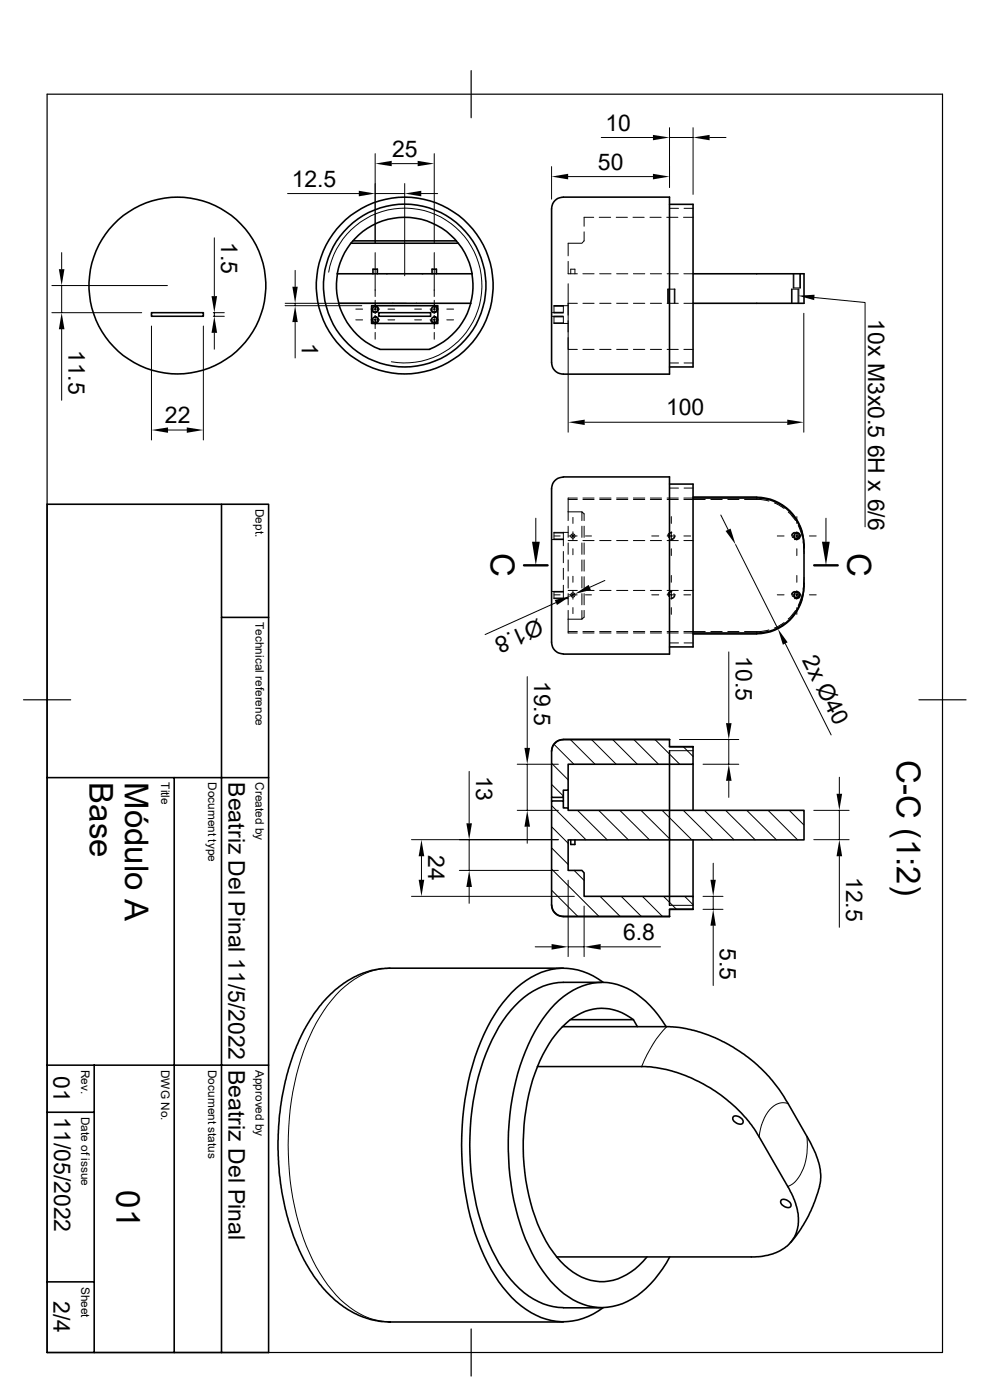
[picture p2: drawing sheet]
<svg xmlns="http://www.w3.org/2000/svg" width="210mm" height="297mm" viewBox="0 0 210 297" stroke-linecap="round" stroke-linejoin="round" font-family="sans-serif">
<defs><g id="words">
<g font-size="7">
<text x="104.1" y="117.3" transform="rotate(90 104.1 117.3)">C</text>
<text x="179.8" y="117.3" transform="rotate(90 179.8 117.3)">C</text>
<text x="190.2" y="161.2" transform="rotate(90 190.2 161.2)">C-C (1:2)</text>
<text x="19" y="165.9" transform="rotate(90 19 165.9)">Base</text>
<text x="26.5" y="165.9" transform="rotate(90 26.5 165.9)">Módulo A</text>
<text x="24.7" y="252.6" transform="rotate(90 24.7 252.6)">01</text>
</g>
<g font-size="4.9">
<text x="128.4" y="27.7">10</text>
<text x="83.2" y="33.2">25</text>
<text x="126.8" y="36">50</text>
<text x="61.9" y="39.6">12.5</text>
<text x="46.9" y="51.4" transform="rotate(90 46.9 51.4)">1.5</text>
<text x="184.2" y="67.7" transform="rotate(90 184.2 67.7)">10x M3x0.5 6H x 6/6</text>
<text x="14.6" y="74.2" transform="rotate(90 14.6 74.2)">11.5</text>
<text x="64" y="72.7" transform="rotate(90 64 72.7)">1</text>
<text x="35" y="89.8">22</text>
<text x="141.3" y="88.1">100</text>
<text x="114.3" y="131.2" transform="rotate(156 114.3 131.2)">Ø1.8</text>
<text x="156.1" y="139.2" transform="rotate(90 156.1 139.2)">10.5</text>
<text x="170.1" y="140.1" transform="rotate(63 170.1 140.1)">2x Ø40</text>
<text x="113.3" y="144.4" transform="rotate(90 113.3 144.4)">19.5</text>
<text x="48.5" y="165.9" transform="rotate(90 48.5 165.9)">Beatriz Del Pinal 11/5/2022</text>
<text x="101" y="164.5" transform="rotate(90 101 164.5)">13</text>
<text x="90.8" y="181.5" transform="rotate(90 90.8 181.5)">24</text>
<text x="179.5" y="186" transform="rotate(90 179.5 186)">12.5</text>
<text x="132.2" y="199.4">6.8</text>
<text x="152.7" y="201.1" transform="rotate(90 152.7 201.1)">5.5</text>
<text x="48.5" y="226.9" transform="rotate(90 48.5 226.9)">Beatriz Del Pinal</text>
<text x="11.3" y="228.2" transform="rotate(90 11.3 228.2)">01</text>
<text x="11.5" y="236.9" transform="rotate(90 11.5 236.9)">11/05/2022</text>
<text x="11.3" y="276.1" transform="rotate(90 11.3 276.1)">2/4</text>
</g>
<g font-size="2.5">
<text x="54.2" y="108" transform="rotate(90 54.2 108)">Dept.</text>
<text x="54.2" y="132" transform="rotate(90 54.2 132)">Technical reference</text>
<text x="34.2" y="165.9" transform="rotate(90 34.2 165.9)">Title</text>
<text x="44.2" y="165.9" transform="rotate(90 44.2 165.9)">Document type</text>
<text x="54.2" y="165.9" transform="rotate(90 54.2 165.9)">Created by</text>
<text x="17.2" y="227" transform="rotate(90 17.2 227)">Rev.</text>
<text x="34.2" y="226.9" transform="rotate(90 34.2 226.9)">DWG No.</text>
<text x="44.2" y="226.9" transform="rotate(90 44.2 226.9)">Document status</text>
<text x="54.2" y="226.9" transform="rotate(90 54.2 226.9)">Approved by</text>
<text x="17.2" y="236.9" transform="rotate(90 17.2 236.9)">Date of issue</text>
<text x="17.2" y="273" transform="rotate(90 17.2 273)">Sheet</text>
</g>
</g></defs>
<g fill="none" stroke="#000" stroke-width=".34">
<path d="M71.6 58.1l-.1 1a13.2 13.2 0 0 0 .4 5.2M74.5 51.6h22.7M74.9 51.1h21.9M76.1 49.9a14.5 14.5 0 0 1 24.1 8.2h-28.7a14.2 14.2 0 0 1 4.6-8.2zM79.1 58.1v-1h1v1M91.7 58.1v-1h.9v1M100.1 58.1l.1 1a13.2 13.2 0 0 1-.4 5.2M117.7 42.5l.7-.4 1.1-.3h22.5v37.6h-22.5a2.6 2.6 0 0 1-2.5-3.2v-30.6a4.2 4.2 0 0 1 .7-3.1zM142 43.3h5v34.6h-5M147 58.1h23.6v6.2h-23.6M32.1 66.3h11v.8h-11zM71.8 64.3a14.5 14.5 0 0 0 8.8 9.8"/>
<path d="M71.8 64.3h28.1a14.5 14.5 0 0 1-8.8 9.8M78.8 64.9h14.1v3.7h-14.1zM80.3 66.3h11.1v.8h-11.1zM80.6 74.1h10.5M10 107h47v179.9h-47zM47 107v179.9M119.5 101.2h22.5v37.6h-22.5M119.5 101.2a2.59 2.59 0 0 0-2.5 3.2v29.9a5 5 0 0 0 .7 3.7l.7 .5 1.1 .2M142 102.7h5v34.5h-5M147 105.7h13.5a10.1 10.1 0 0 1 10.1 10.5v-.7M147 105.5h13.5M160.5 105.5a10 10 0 0 1 10 10"/>
<path d="M170.6 116.2v7.5M47 131h10M147 134.5h13.5M170.5 124.5a10 10 0 0 1-10 10M170.6 123.7v.8M170.6 123.7a10.1 10.1 0 0 1-10.1 10.6h-13.5M117.9 157.6l.5-.5 1-.2h22.6v1.5h5v3.7h-26.5v5.5h-1v1.6h-2.5v-9.8a2.6 2.6 0 0 1 .9-1.8zM142 158.4h5.1M142 159.3v32.8M142.1 156.9h-22.6a2.46 2.46 0 0 0-2.5 2.5M10 165h47M37 165v121.9"/>
<path d="M117 169.2v.7M117 169.9h2.5v1.5h1v.5h50.1v6.3h-50.1v6.5h2.9l.5 .5v5h23.1v2.7h-5v1.5h-22.5a2.61 2.61 0 0 1-2.5-2.5zM119.5 169.2v.7M120.5 167.6v3.8M121.1 178.2v1h.9v-1M147 178.2v12M147 162.1v9.8M117 191.9a2.46 2.46 0 0 0 2.5 2.5h22.6M142 192.9h5.1M119.3 217.8a30.5 30.5 0 0 0-7.5 16 46 46 0 0 0 3.4 28.4 17.8 17.8 0 0 0 9.1 9.1 10.7 10.7 0 0 0 11.3-2.9l1.6-1.7M119.3 217.8h22.5a31.8 31.8 0 0 1 25.2 16l4.2 7.3a16.8 16.8 0 0 1 2.9 9.1 27.9 27.9 0 0 1-6.4 13.4M119.5 205.4h-36.8a19.1 19.1 0 0 0-14.6 7.8l-2 2.7a48.6 48.6 0 0 0-7 24.4l-.1 3.5 .1 3 .7 6 1.4 6.2 1.1 3.4 .9 2.2a27.5 27.5 0 0 0 12 14 16.6 16.6 0 0 0 7.2 1.9h37.1"/>
<path d="M121 216.3h13.4M127.7 208.4h-8.2a14.9 14.9 0 0 0-11.1 5.9 40.1 40.1 0 0 0-8 19.4 54.9 54.9 0 0 0 4 31.6 21.8 21.8 0 0 0 10.8 11.3 12.5 12.5 0 0 0 4.3 .8M128 208.4a13.5 13.5 0 0 0-17.5 .4 32.9 32.9 0 0 0-9.7 15.5 61.8 61.8 0 0 0 1.2 40.5 27.4 27.4 0 0 0 10.6 13.7 13.3 13.3 0 0 0 15.4-1.1M134.4 216.3l.8 1.5M134.4 216.3a10.6 10.6 0 0 0-14.3 .8l-.8 .7M141.3 217.8a19.4 19.4 0 0 0-10.3-8.9 13 13 0 0 0-12.4 3.3 33.4 33.4 0 0 0-8.8 15.6 57.5 57.5 0 0 0 1.7 35.1 27.3 27.3 0 0 0 9.1 12.2 12.3 12.3 0 0 0 15.5-.9 24 24 0 0 0 6-7.5M10 236h10M10 226h47M20 226v60.9M114 226.3h22.1a31.2 31.2 0 0 1 21.5 10.3l1.3 1.4 1.5 2.1 6.7 11.7a12.3 12.3 0 0 1 2 9.1 8 8 0 0 1-7 5.5l-2 .3h-42M155.6 236.9a1.49 1.49 0 0 1 2 1.3 1.38 1.38 0 0 1-2.1-.6l-.1-.4zM165.8 254.6a1.49 1.49 0 0 1 2 1.3 1.38 1.38 0 0 1-2.1-.6l-.1-.4z"/>
<path d="M10 271.9h10M119.5 277.5h8.2"/>
<circle cx="37.6" cy="60.6" r="18.8"/>
<circle cx="79.6" cy="65.6" r=".59"/>
<circle cx="79.6" cy="67.9" r=".59"/>
<circle cx="85.8" cy="60.6" r="17.3"/>
<circle cx="85.9" cy="60.6" r="18.8"/>
<circle cx="92.1" cy="65.6" r=".59"/>
<circle cx="92.1" cy="67.9" r=".59"/>
<circle cx="169" cy="113.7" r=".59"/>
<circle cx="169" cy="126.2" r=".59"/>
</g>
<g fill="none" stroke="#000" stroke-width=".21">
<path d="M79.6 32.6v18.9M83.1 34.7h5.5M85.9 38.9v19.6M92.1 32.6v18.9M117 35.3v6.9M120.5 37.5h18M127.6 29.2h10.9M142 27.1v12.7M142 29.2h5M147 27.1v14.1M150.5 29.2h3.5M13.1 53.6v3.5"/>
<path d="M45.5 50.5v12.3M61 41.1h15.1M62.6 57.4v3.4M69.7 57.7a16.4 16.4 0 0 1 19-13.3 16.4 16.4 0 0 1 13.3 19.1 16.4 16.4 0 0 1-19 13.3M79.6 53.6v9.3M79.6 41.1h6.3M89.4 41.1h3.4M92.1 53.6v9.3M120.5 55.5v2.6h2M121.1 58.1v-1h.9v1M123.7 58.1h2.3M123.9 49.2v1.9l-.5 .5h-2.9v2.7"/>
<path d="M125.9 46.1h-2v1.9M127.1 46.1h2.4M127.2 58.1h2.4M130.7 46.1h2.4M130.8 58.1h2.4M134.3 46.1h2.4M134.4 58.1h2.4M137.9 46.1h2.4M138 58.1h2.3M141.4 46.1h2.4M141.5 58.1h2.4M142 44.2h1.9"/>
<path d="M145 46.1h2M145.1 58.1h1.9M145.1 44.2h1.9M168.3 58.1v3h1.5v-3M168.4 58.1v3M169.7 58.1v3M11 66.3h19.1M11 60.6h24.5M13.1 60.6v5.7M13.1 69.8v15.1M32.1 69.2v24.1M43.1 69.2v24.1"/>
<path d="M45.3 66.3h2.3M45.3 67.1h2.3M45.5 66.3v.8M45.5 70.6v3.5M60.5 64.3h25.7M60.5 64.9h16.3M62.6 64.3v.6M62.6 68.3v7.6M75.5 65.6h1.4M75.5 67.9h1.4M78.7 65.6h1.8M78.7 67.9h1.8"/>
<path d="M78.9 68l.1 .4 .4 .2M79.5 67.1a.76 .76 0 0 1 .8 .6 .76 .76 0 0 1-.5 .9M79.6 63.7v2.8M79.6 66.9v2.8M79.6 70.5v1.5M79.8 64.9a.75 .75 0 0 1 .3 1.3 .75 .75 0 0 1-1.2-.4M82.3 65.6h1.4M82.3 67.9h1.4M88 65.6h1.4M88 67.9h1.4M91.2 65.6h1.8M91.2 67.9h1.8"/>
<path d="M91.4 65.7a.75 .75 0 0 0 .7 .7 .75 .75 0 0 0 .7-.6M91.4 68l.2 .4 .3 .2M92 67.1l.5 .1 .3 .5M92.1 63.7v2.8M92.1 66.9v2.8M92.1 70.5v1.5M92.3 64.9l.4 .2 .1 .3M92.8 68l-.1 .4-.4 .2M94.8 65.6h1.4M94.8 67.9h1.4M117 66.3h2.5M117 67.1h2.5"/>
<path d="M117.5 67.1v1.5h3M117.5 66.3h2M117.5 65h2M117.5 68.5h2M117.5 67.2h2M119.5 64.8h-2v1.6h2M119.5 67.3v1.3M120.5 71.6v2.5h2M120.5 68v2.4M120.5 64.9h-1v1.2M120.5 60.2v31.5M122.5 64.3h-2v2.5"/>
<path d="M123.7 64.3h2.3M123.7 74.1h2.3M127.2 64.3h2.4M127.2 74.1h2.4M130.8 64.3h2.4M130.8 74.1h2.4M134.4 64.3h2.4M134.4 74.1h2.4M138 64.3h2.3M138 74.1h2.3M141.5 64.3h2.4M141.5 74.1h2.4"/>
<path d="M141.6 64.3v-3h1.6v3M141.8 61.3v3M142 77h1.9M143 61.3v3M145.1 64.3h1.9M145.1 74.1h1.9M145.1 77h1.9M167.9 64.3v-3h1.6v3M168 61.3v3M169.3 61.3v3M170.5 66.5v25.2M172.8 63.1l10.7 1.1v47.6"/>
<path d="M35.6 91.2h4M124 89.6h43M113.7 109.9v5M117 114.5h2.5M117.5 114.3h2M117.5 113.1h2M117.6 113.7h1.2M119.5 112.9v2.9M119.5 117v2.4M120.5 108.6v1.8M120.5 111.6v2.4M120.5 115.2v2.4"/>
<path d="M120.5 118.8v2.4M120.5 114.7h2M120.5 112.9h-3v1.6M120.5 106h2M120.5 108.6h2.9M120.6 113.7h1.8M121.5 109.8v1.2M121.5 112.8v1.8M121.5 116.4v1.3M122.5 105.7h-2v2.9M123.4 111.6v2.4M123.4 115.2v2.4"/>
<path d="M123.4 118.8v2.4M123.4 110.4v-1.8l.5 .4v1.4M123.7 105.7h2.3M123.7 114.7h2.3M123.7 106h2.3M123.9 118.8v2.4M123.9 115.2v2.4M123.9 111.6v2.4M124.2 113.7h1.3M127.2 105.7h2.4M127.2 114.7h2.4M127.2 106h2.4"/>
<path d="M130.8 105.7h2.4M130.8 114.7h2.4M130.8 106h2.4M134.4 105.7h2.4M134.4 114.7h2.4M134.4 106h2.4M138 105.7h2.3M138 114.7h2.3M138 106h2.3M138.3 113.7h1.4M141.5 105.7h2.4M141.5 114.7h2.4"/>
<path d="M141.5 113.7h1.8M141.5 106h2.4M142 103.5h1.9M142.4 109.6v1.4M142.4 112.8v1.8M142.4 116.4v1.5M142.4 113.1a.66 .66 0 0 0-.5 .9M142.5 112.9a.8 .8 0 0 0-.9 .7M143 113.4a.61 .61 0 0 1-.6 .9M143.2 113.8a.8 .8 0 0 1-.9 .7M145.1 113.7h1.4M145.1 105.7h1.9"/>
<path d="M145.1 114.7h1.9M145.1 106h4.5M145.1 103.5h1.9M150.8 106h2.4M152.9 109.3l1.6 3.1M154.4 106h2.4M156 115.5l9 17.9M157.9 106h3.4l1.8 .3M164.3 106.7l2 1.2M164.9 113.7h1.4M167.2 108.6l1.5 1.8M168.1 113.7h1.8"/>
<path d="M168.7 113.1a.62 .62 0 0 0-.6 .9M168.8 112.9a.81 .81 0 0 0-.9 .7M168.9 112.9a.77 .77 0 0 1 .9 .7 .77 .77 0 0 1-.6 .9 .77 .77 0 0 1-.9-.7M169 109.6v1.4M169 112.8v1.8M169 116.4v1.5M169.2 113.4a.61 .61 0 0 1-.5 .9M169.3 111.5l.8 2.2M169.4 113.8a.74 .74 0 0 1-.9 .7M170.4 114.9l.2 2.6M171.7 113.7h1.4M175.2 109.9v5"/>
<path d="M117 125.5h2.5M117.5 125.5v1.5h2M117.5 126.9h2M117.5 125.6h2M117.6 126.2h1.2M117.9 127.8l-15 6.8M119.5 124.2v2.8h1M119.5 120.6v2.3M120.5 134h2M120.5 131.4h2.9M120.5 122.3v2.5M120.5 125.9v2.4"/>
<path d="M120.5 131.4v2.9h2M120.5 129.5v1.9M120.5 125.3h2M120.6 126.2h1.8M121.5 122.3v1.2M121.5 125.3v1.8M121.5 128.9v1.3M121.9 126l-.8 .4M123.4 122.3v2.5M123.4 125.9v2.4M123.4 129.5v1.9l.5-.5v-1.4M123.7 134h2.3"/>
<path d="M123.7 134.3h2.3M123.7 125.3h2.3M123.9 125.9v2.4M123.9 122.3v2.5M124.2 126.2h1.3M127.2 134h2.4M127.2 134.3h2.4M127.2 125.3h2.4M128.3 123.1l-3.2 1.5M130.8 134h2.4M130.8 134.3h2.4M130.8 125.3h2.4"/>
<path d="M134.4 134h2.4M134.4 134.3h2.4M134.4 125.3h2.4M138 134h2.3M138 134.3h2.3M138 125.3h2.3M138.3 126.2h1.4M141.5 134h2.4M141.5 126.2h1.8M141.5 134.3h2.4M141.5 125.3h2.4M142 136.4h1.9"/>
<path d="M142.4 122.1v1.4M142.4 125.3v1.8M142.4 128.9v1.4M142.4 125.6a.61 .61 0 0 0-.5 .9M142.5 125.5a.8 .8 0 0 0-.9 .6M143 125.9a.64 .64 0 0 1-.6 1M143.2 126.4a.8 .8 0 0 1-.9 .6M145.1 126.2h1.4M145.1 134h4.5M145.1 134.3h1.9M145.1 125.3h1.9M145.1 136.4h1.9"/>
<path d="M150.8 134h2.4M154.4 134h2.4M154.6 138.3v15.1M163.1 133.6l-1.8 .4h-3.4M164.9 126.2h1.4M166.3 132.1l-2 1.2M166.6 136.5l9.7 19.4M168.1 126.2h1.8M168.7 125.6a.58 .58 0 0 0-.6 .3 .58 .58 0 0 0 0 .6M168.7 129.5l-1.5 1.8M168.8 125.5a.81 .81 0 0 0-.9 .6M168.9 125.5a.77 .77 0 0 1 .9 .6 .77 .77 0 0 1-.6 .9 .77 .77 0 0 1-.9-.6"/>
<path d="M169 122.1v1.4M169 125.3v1.8M169 128.9v1.4M169.2 125.9a.64 .64 0 0 1-.5 1M169.4 126.4a.74 .74 0 0 1-.9 .6M170.1 126.2l-.8 2.3M170.6 122.5l-.2 2.6M171.7 126.2h1.4M111.8 143.6v15.1M117.5 157.9l4.3 4.2M121 156.9l5.2 5.2M125.5 156.9l5.2 5.2"/>
<path d="M130 156.9l5.2 5.2M134.5 156.9l5.2 5.2M138.9 156.9l5.3 5.2M142 159.3h5M144.1 156.9h12.6M144.9 158.4l2.1 2.1M154.6 156.9v5.2M99.5 163.7v11M99.5 178.1v6.6M109.7 171.9h8.7M109.7 162.1h8.7M111.8 162.1v9.8"/>
<path d="M111.8 175.4v3.5M117 161.9l3.5 3.5M117 166.4l2.5 2.5M117 170.9l7.3 7.2M117 175.4l3.5 3.5M117 179.9l3.5 3.5M118.4 178.1h-31.1M122.5 171.9l6.3 6.2M127 171.9l6.3 6.2M131.5 171.9l6.3 6.2M136 171.9l6.2 6.2M140.5 171.9l6.2 6.2"/>
<path d="M144.9 171.9l6.3 6.2M149.1 162.1h7.6M149.4 171.9l6.3 6.2M153.9 171.9l6.3 6.2M154.6 165.7v3.5M158.4 171.9l6.3 6.2M162.9 171.9l6.3 6.2M167.4 171.9l3.1 3.1M172.6 171.9h7.5M172.6 178.1h7.5M178.1 164.9v3.5M178.1 171.9v6.2"/>
<path d="M87.3 190.2h34.5M89.4 181.7v4.9M97.5 184.7h20.9M99.5 188.2v3.4M117 184.4l10 10M117 188.8l5.6 5.6M120.5 186.7v16.2M121.8 184.7l2.1 2.1M123.9 192.2v10.7M127.3 190.2l4.2 4.2M131.8 190.2l4.2 4.2M136.3 190.2l4.2 4.2"/>
<path d="M140.8 190.2l2.7 2.7M142 192.1h5M145.2 190.2l1.8 1.7M149.1 190.2h4.3M149.1 192.9h4.3M151.3 183.1v3.5M151.3 190.2v2.7M151.3 196.4v12.7M178.1 181.7v15M82.7 205.4a16.3 16.3 0 0 0-12.3 6.7 43.7 43.7 0 0 0-8.6 21.4 59.5 59.5 0 0 0 4.5 33.8 26 26 0 0 0 9.9 11.4 13.1 13.1 0 0 0 6.5 1.7M113.5 200.9h3.5M120.5 200.9h3.4"/>
<path d="M127.4 200.9h12.7M141.4 217.8a25.3 25.3 0 0 0-5.3 8.4M167.1 234.1a4 4 0 0 0-4.6 2.5l-1 2.1-.5 2.5M171.2 241.1a12.3 12.3 0 0 1-2.6 9.7l-1.5 .9"/>
<circle cx="121.5" cy="113.7" r=".46"/>
<circle cx="121.5" cy="126.2" r=".46"/>
</g>
<path d="M10 20h189.9v266.9h-189.9zM99.9 15v10M5 148.5h10M194.9 148.5h10M99.9 281.9v10" fill="none" stroke="#000" stroke-width=".25"/>
<path d="M111.2 119.9h5M172.7 119.9h5" fill="none" stroke="#000" stroke-width=".51"/>
<g fill="#000">
<path d="M79.6 34.7l3.5-.6v1.2zM88.6 34.1l3.5 .6-3.5 .6zM117 37.5l3.5-.6v1.2zM138.5 28.6l3.5 .6-3.5 .6zM138.5 36.9l3.5 .6-3.5 .6zM147 29.2l3.5-.6v1.2zM12.5 57.1h1.2l-.6 3.5zM76.1 40.5l3.5 .6-3.5 .6zM85.9 41.1l3.5-.6v1.2zM13.1 66.3l.6 3.5h-1.2zM45.5 67.1l.6 3.5h-1.2zM44.9 62.8h1.2l-.6 3.5z"/>
<path d="M62 60.8h1.2l-.6 3.5zM62.6 64.9l.6 3.4h-1.2zM169.3 62.7l3.5-.2-.1 1.2zM32.1 91.2l3.5-.5v1.1zM39.6 90.7l3.5 .5-3.5 .6zM120.5 89.6l3.5-.6v1.2zM167 89l3.5 .6-3.5 .6zM112.9 114.9h1.6l-.8 5zM153.9 112.6l1.1-.5 1 3.4zM174.4 114.9h1.6l-.8 5zM117.7 127.3l3.4-.9-2.9 2zM121.9 126l3-1.9 .4 1z"/>
<path d="M165 133.4l2.1 2.9-1 .5zM111.3 158.7h1.1l-.6 3.4zM154 153.4h1.2l-.6 3.5zM98.9 174.7h1.2l-.6 3.4zM111.8 171.9l.6 3.5h-1.1zM154.6 162.1l.6 3.6h-1.2zM177.5 168.4h1.1l-.5 3.5zM88.8 186.6h1.2l-.6 3.6zM89.4 178.1l.6 3.6h-1.2zM99.5 184.7l.6 3.5h-1.2zM150.7 186.6h1.1l-.5 3.6zM151.3 192.9l.5 3.5h-1.1z"/>
<path d="M178.1 178.1l.5 3.6h-1.1zM117 200.3l3.5 .6-3.5 .6zM123.9 200.9l3.5-.6v1.2z"/>
</g>
<use href="#words"/>
</svg>
